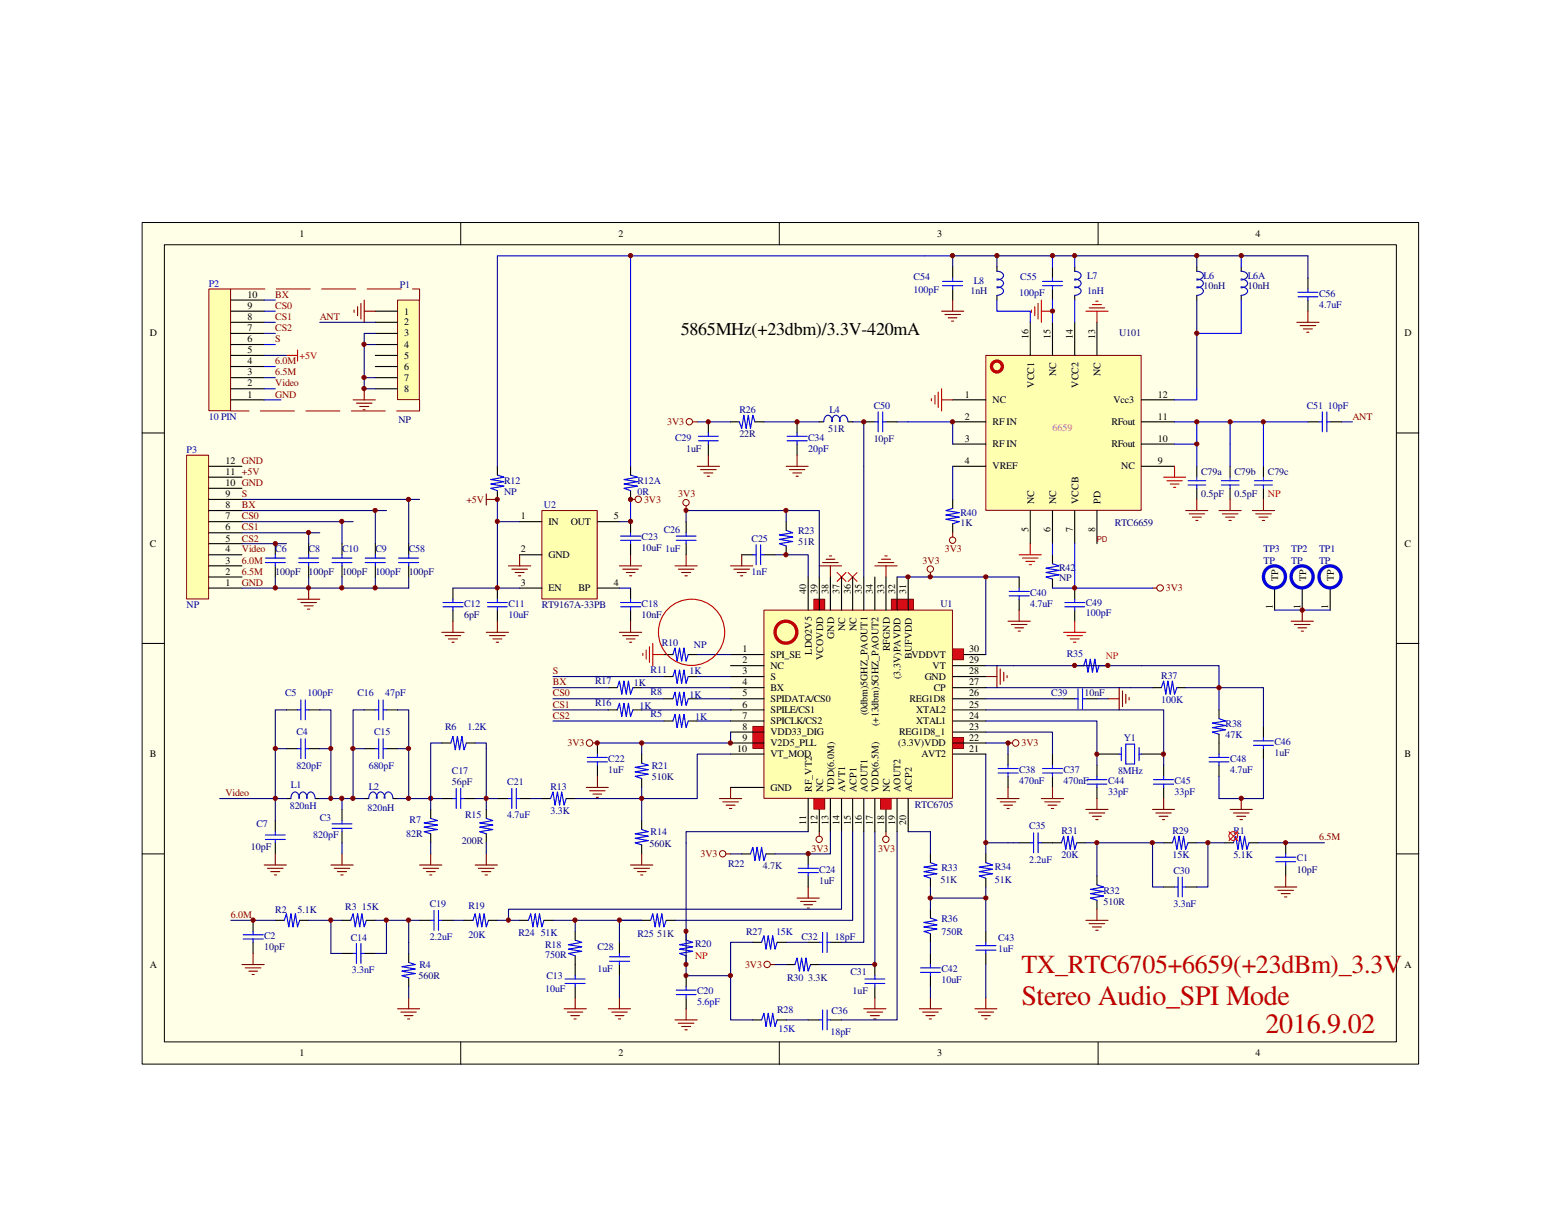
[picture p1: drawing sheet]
<svg xmlns="http://www.w3.org/2000/svg" width="279mm" height="216mm" viewBox="0 0 279 216" stroke-linecap="round" stroke-linejoin="round" font-family="sans-serif">
<defs><g id="words">
<g font-size="5" fill="#bf0000">
<text x="182.8" y="180">Stereo Audio_SPI Mode</text>
<text x="226.5" y="185">2016.9.02</text>
</g>
<text font-size="4.7" fill="#bf0000" x="182.8" y="174.2">TX_RTC6705+6659(+23dBm)_3.3V</text>
<text font-size="3.2" x="121.8" y="59.9">5865MHz(+23dbm)/3.3V-420mA</text>
<g font-size="1.8">
<text x="53.6" y="42.4">1</text>
<text x="110.7" y="42.4">2</text>
<text x="167.7" y="42.4">3</text>
<text x="224.7" y="42.4">4</text>
<text x="44.3" y="53.3">10</text>
<text x="44.3" y="59.3">7</text>
<text x="44.3" y="57.3">8</text>
<text x="44.3" y="55.3">9</text>
<text x="72.3" y="56.3">1</text>
<text x="72.3" y="58.3">2</text>
<text x="26.8" y="60.2">D</text>
<text x="44.3" y="65.2">4</text>
<text x="44.3" y="63.2">5</text>
<text x="44.3" y="61.3">6</text>
<text x="72.3" y="60.2">3</text>
<text x="72.3" y="62.2">4</text>
<text x="72.3" y="64.2">5</text>
<text x="184.1" y="60.7" transform="rotate(-90 184.1 60.7)">16</text>
<text x="188" y="60.7" transform="rotate(-90 188 60.7)">15</text>
<text x="192" y="60.7" transform="rotate(-90 192 60.7)">14</text>
<text x="196" y="60.7" transform="rotate(-90 196 60.7)">13</text>
<text x="251.4" y="60.2">D</text>
<text x="44.3" y="71.2">1</text>
<text x="44.3" y="69.2">2</text>
<text x="44.3" y="67.2">3</text>
<text x="72.3" y="66.2">6</text>
<text x="72.3" y="68.2">7</text>
<text x="72.3" y="70.1">8</text>
<text x="172.7" y="71.2">1</text>
<text x="185.1" y="69.4" transform="rotate(-90 185.1 69.4)">VCC1</text>
<text x="189.1" y="67.4" transform="rotate(-90 189.1 67.4)">NC</text>
<text x="193" y="69.4" transform="rotate(-90 193 69.4)">VCC2</text>
<text x="197" y="67.4" transform="rotate(-90 197 67.4)">NC</text>
<text x="207.3" y="71.2">12</text>
<text x="172.7" y="75.1">2</text>
<text x="177.7" y="72.1">NC</text>
<text x="177.7" y="76.1">RF IN</text>
<text x="198.9" y="76.1">RFout</text>
<text x="199.3" y="72.1">Vcc3</text>
<text x="207.3" y="75.1">11</text>
<text x="40.3" y="83.1">12 GND</text>
<text x="172.7" y="79.1">3</text>
<text x="172.7" y="83.1">4</text>
<text x="177.7" y="80.1">RF IN</text>
<text x="198.9" y="80.1">RFout</text>
<text x="207.3" y="83.1">9</text>
<text x="207.3" y="79.1">10</text>
<text x="40.3" y="89">9</text>
<text x="40.3" y="87">10 GND</text>
<text x="40.3" y="85">11 +5V</text>
<text x="177.7" y="84">VREF</text>
<text x="200.7" y="84">NC</text>
<text x="40.3" y="95">6</text>
<text x="40.3" y="93">7</text>
<text x="40.3" y="91">8</text>
<text x="93.2" y="93">1</text>
<text x="98.2" y="93.9">IN</text>
<text x="102.2" y="93.9">OUT</text>
<text x="109.9" y="93">5</text>
<text x="184.1" y="95.2" transform="rotate(-90 184.1 95.2)">5</text>
<text x="185.1" y="90.2" transform="rotate(-90 185.1 90.2)">NC</text>
<text x="188" y="95.2" transform="rotate(-90 188 95.2)">6</text>
<text x="189.1" y="90.2" transform="rotate(-90 189.1 90.2)">NC</text>
<text x="192" y="95.2" transform="rotate(-90 192 95.2)">7</text>
<text x="193" y="90.2" transform="rotate(-90 193 90.2)">VCCB</text>
<text x="196" y="95.2" transform="rotate(-90 196 95.2)">8</text>
<text x="197" y="90.2" transform="rotate(-90 197 90.2)">PD</text>
<text x="26.8" y="97.9">C</text>
<text x="40.3" y="100.9">3</text>
<text x="40.3" y="98.9">4</text>
<text x="40.3" y="96.9">5</text>
<text x="93.2" y="98.9">2</text>
<text x="98.2" y="99.9">GND</text>
<text x="251.4" y="97.9">C</text>
<text x="40.3" y="104.9">1</text>
<text x="40.3" y="102.9">2</text>
<text x="93.2" y="104.9">3</text>
<text x="98.2" y="105.8">EN</text>
<text x="103.5" y="105.8">BP</text>
<text x="109.9" y="104.9">4</text>
<text x="144.3" y="106.3" transform="rotate(-90 144.3 106.3)">40</text>
<text x="146.3" y="106.3" transform="rotate(-90 146.3 106.3)">39</text>
<text x="148.3" y="106.3" transform="rotate(-90 148.3 106.3)">38</text>
<text x="150.3" y="106.3" transform="rotate(-90 150.3 106.3)">37</text>
<text x="152.3" y="106.3" transform="rotate(-90 152.3 106.3)">36</text>
<text x="154.3" y="106.3" transform="rotate(-90 154.3 106.3)">35</text>
<text x="156.3" y="106.3" transform="rotate(-90 156.3 106.3)">34</text>
<text x="158.2" y="106.3" transform="rotate(-90 158.2 106.3)">33</text>
<text x="160.2" y="106.3" transform="rotate(-90 160.2 106.3)">32</text>
<text x="162.2" y="106.3" transform="rotate(-90 162.2 106.3)">31</text>
<text x="228.8" y="104.1" transform="rotate(-90 228.8 104.1)">TP</text>
<text x="233.8" y="104.1" transform="rotate(-90 233.8 104.1)">TP</text>
<text x="238.7" y="104.1" transform="rotate(-90 238.7 104.1)">TP</text>
<text x="151.3" y="113" transform="rotate(-90 151.3 113)">NC</text>
<text x="153.3" y="113" transform="rotate(-90 153.3 113)">NC</text>
<text x="227.8" y="109.1" transform="rotate(-90 227.8 109.1)">1</text>
<text x="232.7" y="109.1" transform="rotate(-90 232.7 109.1)">1</text>
<text x="237.7" y="109.1" transform="rotate(-90 237.7 109.1)">1</text>
<text x="132.9" y="118.7">2</text>
<text x="132.9" y="116.8">1</text>
<text x="137.9" y="119.7">NC</text>
<text x="137.9" y="117.7">SPI_SE</text>
<text x="145.3" y="117.2" transform="rotate(-90 145.3 117.2)">LDO2V5</text>
<text x="147.3" y="118.2" transform="rotate(-90 147.3 118.2)">VCOVDD</text>
<text x="149.3" y="114.4" transform="rotate(-90 149.3 114.4)">GND</text>
<text x="159.3" y="116.6" transform="rotate(-90 159.3 116.6)">RFGND</text>
<text x="163.2" y="117.7">VDDVT</text>
<text x="163.2" y="118" transform="rotate(-90 163.2 118)">BUFVDD</text>
<text x="166.9" y="119.7">VT</text>
<text x="173.5" y="118.7">29</text>
<text x="173.5" y="116.8">30</text>
<text x="132.9" y="122.7">4</text>
<text x="132.9" y="124.7">5</text>
<text x="132.9" y="120.7">3</text>
<text x="137.9" y="123.7">BX</text>
<text x="137.9" y="125.7">SPIDATA/CS0</text>
<text x="137.9" y="121.7">S</text>
<text x="161.2" y="121.5" transform="rotate(-90 161.2 121.5)">(3.3V)PAVDD</text>
<text x="162.8" y="125.7">REG1D8</text>
<text x="165.5" y="121.7">GND</text>
<text x="167.1" y="123.7">CP</text>
<text x="173.5" y="124.7">26</text>
<text x="173.5" y="122.7">27</text>
<text x="173.5" y="120.7">28</text>
<text x="132.9" y="126.7">6</text>
<text x="132.9" y="128.7">7</text>
<text x="132.9" y="130.6">8</text>
<text x="137.9" y="127.7">SPILE/CS1</text>
<text x="137.9" y="129.6">SPICLK/CS2</text>
<text x="137.9" y="131.6">VDD33_DIG</text>
<text x="155.3" y="128.1" transform="rotate(-90 155.3 128.1)">(0dbm)5GHZ_PAOUT1</text>
<text x="157.3" y="130" transform="rotate(-90 157.3 130)">(+13dbm)5GHZ_PAOUT2</text>
<text x="161" y="131.6">REG1D8_1</text>
<text x="164" y="129.6">XTAL1</text>
<text x="164" y="127.7">XTAL2</text>
<text x="173.5" y="130.6">23</text>
<text x="173.5" y="128.7">24</text>
<text x="173.5" y="126.7">25</text>
<text x="26.8" y="135.6">B</text>
<text x="132" y="134.6">10</text>
<text x="132.9" y="132.6">9</text>
<text x="137.9" y="135.6">VT_MOD</text>
<text x="137.9" y="133.6">V2D5_PLL</text>
<text x="160.8" y="133.6">(3.3V)VDD</text>
<text x="164.9" y="135.6">AVT2</text>
<text x="173.5" y="134.6">21</text>
<text x="173.5" y="132.6">22</text>
<text x="251.4" y="135.6">B</text>
<text x="137.9" y="141.5">GND</text>
<text x="145.3" y="141.8" transform="rotate(-90 145.3 141.8)">RF_VT2</text>
<text x="147.3" y="141.8" transform="rotate(-90 147.3 141.8)">NC</text>
<text x="149.3" y="141.8" transform="rotate(-90 149.3 141.8)">VDD(6.0M)</text>
<text x="151.3" y="141.8" transform="rotate(-90 151.3 141.8)">AVT1</text>
<text x="153.3" y="141.8" transform="rotate(-90 153.3 141.8)">ACP1</text>
<text x="155.3" y="141.8" transform="rotate(-90 155.3 141.8)">AOUT1</text>
<text x="157.3" y="141.8" transform="rotate(-90 157.3 141.8)">VDD(6.5M)</text>
<text x="159.3" y="141.8" transform="rotate(-90 159.3 141.8)">NC</text>
<text x="161.2" y="141.8" transform="rotate(-90 161.2 141.8)">AOUT2</text>
<text x="163.2" y="141.8" transform="rotate(-90 163.2 141.8)">ACP2</text>
<text x="144.3" y="147.7" transform="rotate(-90 144.3 147.7)">11</text>
<text x="146.3" y="147.7" transform="rotate(-90 146.3 147.7)">12</text>
<text x="148.3" y="147.7" transform="rotate(-90 148.3 147.7)">13</text>
<text x="150.3" y="147.7" transform="rotate(-90 150.3 147.7)">14</text>
<text x="152.3" y="147.7" transform="rotate(-90 152.3 147.7)">15</text>
<text x="154.3" y="147.7" transform="rotate(-90 154.3 147.7)">16</text>
<text x="156.3" y="147.7" transform="rotate(-90 156.3 147.7)">17</text>
<text x="158.2" y="147.7" transform="rotate(-90 158.2 147.7)">18</text>
<text x="160.2" y="147.7" transform="rotate(-90 160.2 147.7)">19</text>
<text x="162.2" y="147.7" transform="rotate(-90 162.2 147.7)">20</text>
<text x="26.8" y="173.3">A</text>
<text x="251.4" y="173.3">A</text>
<text x="53.6" y="189.1">1</text>
<text x="110.7" y="189.1">2</text>
<text x="167.7" y="189.1">3</text>
<text x="224.7" y="189.1">4</text>
</g>
<g font-size="1.8" fill="#0000bf">
<text x="37.4" y="51.4">P2</text>
<text x="138.9" y="167.3">15K</text>
<text x="124.8" y="180">5.6pF</text>
<text x="139.3" y="184.7">15K</text>
</g>
<g font-size="1.8" fill="#800000">
<text x="49.3" y="53.3">BX</text>
<text x="49.3" y="55.3">CS0</text>
<text x="49.3" y="57.3">CS1</text>
<text x="49.3" y="59.3">CS2</text>
<text x="57.2" y="57.3">ANT</text>
<text x="49.3" y="65.2">6.0M</text>
<text x="49.3" y="61.3">S</text>
<text x="49.3" y="69.2">Video</text>
<text x="49.3" y="67.2">6.5M</text>
<text x="49.3" y="71.2">GND</text>
<text x="119.4" y="76.1">3V3</text>
<text x="242.1" y="75.1">ANT</text>
<text x="43.3" y="89">S</text>
<text x="121.4" y="89">3V3</text>
<text x="43.3" y="93">CS0</text>
<text x="43.3" y="95">CS1</text>
<text x="43.3" y="91">BX</text>
<text x="83.5" y="90">+5V</text>
<text x="115.3" y="90">3V3</text>
<text x="43.3" y="98.9">Video</text>
<text x="43.3" y="100.9">6.0M</text>
<text x="43.3" y="96.9">CS2</text>
<text x="165.1" y="100.9">3V3</text>
<text x="169.1" y="98.9">3V3</text>
<text x="43.3" y="102.9">6.5M</text>
<text x="43.3" y="104.9">GND</text>
<text x="208.7" y="105.8">3V3</text>
<text x="99" y="124.7">CS0</text>
<text x="99" y="122.7">BX</text>
<text x="99" y="120.7">S</text>
<text x="99" y="126.7">CS1</text>
<text x="99" y="128.7">CS2</text>
<text x="101.6" y="133.6">3V3</text>
<text x="182.8" y="133.6">3V3</text>
<text x="40.3" y="142.5">Video</text>
<text x="125.4" y="153.4">3V3</text>
<text x="145.2" y="152.4">3V3</text>
<text x="157.2" y="152.4">3V3</text>
<text x="236.1" y="150.5">6.5M</text>
<text x="41.3" y="164.3">6.0M</text>
<text x="133.3" y="173.3">3V3</text>
</g>
<g font-size="1.8" fill="#009">
<text x="71.5" y="51.5">P1</text>
<text x="163.5" y="50.1">C54</text>
<text x="163.5" y="52.5">100pF</text>
<text x="174.3" y="50.9">L8</text>
<text x="182.4" y="52.9">100pF</text>
<text x="182.6" y="50.1">C55</text>
<text x="194.6" y="50">L7</text>
<text x="194.6" y="52.7">1nH</text>
<text x="215.4" y="50">L6</text>
<text x="223.4" y="50">L6A</text>
<text x="236.1" y="53.1">C56</text>
<text x="236.1" y="55.1">4.7uF</text>
<text x="37.4" y="75.1">10 PIN</text>
<text x="132.3" y="73.9">R26</text>
<text x="148.5" y="73.9">L4</text>
<text x="156.4" y="73.2">C50</text>
<text x="233.9" y="73.2">C51 10pF</text>
<text x="33.4" y="81.1">P3</text>
<text x="120.8" y="78.9">C29</text>
<text x="144.7" y="78.9">C34</text>
<text x="144.7" y="80.9">20pF</text>
<text x="90.2" y="86.6">R12</text>
<text x="90.2" y="88.6">NP</text>
<text x="114.1" y="86.6">R12A</text>
<text x="114.1" y="88.6">0R</text>
<text x="97.4" y="91">U2</text>
<text x="118.8" y="95.3">C26</text>
<text x="142.9" y="95.5">R23</text>
<text x="171.9" y="92.4">R40</text>
<text x="49.3" y="98.9">C6</text>
<text x="55.2" y="98.9">C8</text>
<text x="61.2" y="98.9">C10</text>
<text x="67.2" y="98.9">C9</text>
<text x="73.2" y="98.9">C58</text>
<text x="114.9" y="96.7">C23</text>
<text x="134.5" y="96.9">C25</text>
<text x="226.1" y="98.9">TP3</text>
<text x="226.1" y="100.9">TP</text>
<text x="231.1" y="98.9">TP2</text>
<text x="231.1" y="100.9">TP</text>
<text x="236.1" y="98.9">TP1</text>
<text x="236.1" y="100.9">TP</text>
<text x="67.2" y="102.9">100pF</text>
<text x="134.5" y="102.9">1nF</text>
<text x="184.4" y="106.6">C40</text>
<text x="189.6" y="102.3">R42</text>
<text x="33.4" y="108.8">NP</text>
<text x="83.1" y="108.6">C12</text>
<text x="91" y="108.6">C11</text>
<text x="91" y="110.6">10uF</text>
<text x="114.9" y="108.6">C18</text>
<text x="184.4" y="108.6">4.7uF</text>
<text x="194.4" y="108.4">C49</text>
<text x="194.4" y="110.2">100pF</text>
<text x="118.4" y="115.6">R10</text>
<text x="124.2" y="116">NP</text>
<text x="191" y="117.6">R35</text>
<text x="51.1" y="124.7">C5</text>
<text x="55" y="124.7">100pF</text>
<text x="64" y="124.7">C16</text>
<text x="69" y="124.7">47pF</text>
<text x="106.5" y="122.5">R17</text>
<text x="113.5" y="122.9">1K</text>
<text x="116.5" y="124.5">R8</text>
<text x="116.5" y="120.5">R11</text>
<text x="123.4" y="124.9">1K</text>
<text x="123.4" y="120.7">1K</text>
<text x="188.2" y="124.7">C39</text>
<text x="207.9" y="121.5">R37</text>
<text x="207.9" y="125.9">100K</text>
<text x="53" y="131.6">C4</text>
<text x="67" y="131.6">C15</text>
<text x="79.7" y="130.6">R6</text>
<text x="83.7" y="130.6">1.2K</text>
<text x="106.5" y="126.4">R16</text>
<text x="114.5" y="126.9">1K</text>
<text x="116.5" y="128.4">R5</text>
<text x="124.4" y="128.9">1K</text>
<text x="219.4" y="130.2">R38</text>
<text x="53" y="137.6">820pF</text>
<text x="66" y="137.6">680pF</text>
<text x="108.9" y="136.4">C22</text>
<text x="116.7" y="137.6">R21</text>
<text x="201.1" y="132.6">Y1</text>
<text x="219.4" y="132.2">47K</text>
<text x="220.2" y="136.4">C48</text>
<text x="228.1" y="133.4">C46</text>
<text x="52.1" y="141.1">L1</text>
<text x="66" y="141.4">L2</text>
<text x="80.9" y="138.6">C17</text>
<text x="90.8" y="140.5">C21</text>
<text x="98.6" y="141.4">R13</text>
<text x="182.4" y="138.3">C38</text>
<text x="182.4" y="140.3">470nF</text>
<text x="190.4" y="138.3">C37</text>
<text x="190.4" y="140.3">470nF</text>
<text x="198.3" y="140.3">C44</text>
<text x="198.3" y="142.3">33pF</text>
<text x="200.1" y="138.6">8MHz</text>
<text x="210.2" y="140.3">C45</text>
<text x="210.2" y="142.3">33pF</text>
<text x="220.2" y="138.3">4.7uF</text>
<text x="45.9" y="148.1">C7</text>
<text x="51.9" y="144.9">820nH</text>
<text x="57.2" y="146.9">C3</text>
<text x="65.8" y="145.1">820nH</text>
<text x="72.7" y="149.9">82R</text>
<text x="73.3" y="147.3">R7</text>
<text x="83.3" y="146.5">R15</text>
<text x="90.8" y="146.5">4.7uF</text>
<text x="98.6" y="145.7">3.3K</text>
<text x="116.5" y="149.5">R14</text>
<text x="184.2" y="148.5">C35</text>
<text x="190" y="149.3">R31</text>
<text x="209.8" y="149.3">R29</text>
<text x="220.8" y="149.3">R1</text>
<text x="56" y="150.1">820pF</text>
<text x="130.3" y="155.2">R22</text>
<text x="168.5" y="156">R33</text>
<text x="178.1" y="155.8">R34</text>
<text x="184.2" y="154.4">2.2uF</text>
<text x="190" y="153.6">20K</text>
<text x="209.8" y="153.6">15K</text>
<text x="220.8" y="153.6">5.1K</text>
<text x="232.1" y="154.2">C1</text>
<text x="146.6" y="156.2">C24</text>
<text x="178.1" y="158">51K</text>
<text x="197.5" y="160">R32</text>
<text x="210.1" y="156.4">C30</text>
<text x="49.3" y="163.4">R2</text>
<text x="53.3" y="163.4">5.1K</text>
<text x="61.8" y="162.9">R3 15K</text>
<text x="76.9" y="162.3">C19</text>
<text x="83.9" y="162.7">R19</text>
<text x="83.9" y="167.9">20K</text>
<text x="92.8" y="167.5">R24 51K</text>
<text x="114.1" y="167.7">R25</text>
<text x="133.6" y="167.3">R27</text>
<text x="168.5" y="165.1">R36</text>
<text x="168.5" y="167.3">750R</text>
<text x="210.1" y="162.3">3.3nF</text>
<text x="47.3" y="168.1">C2</text>
<text x="62.8" y="168.5">C14</text>
<text x="75.1" y="173.3">R4</text>
<text x="76.9" y="168.3">2.2uF</text>
<text x="97.6" y="169.7">R18</text>
<text x="97.6" y="171.5">750R</text>
<text x="106.9" y="170.1">C28</text>
<text x="124.4" y="169.5">R20</text>
<text x="143.5" y="168.3">C32</text>
<text x="149.4" y="168.3">18pF</text>
<text x="178.6" y="168.5">C43</text>
<text x="178.6" y="170.5">1uF</text>
<text x="63" y="174.2">3.3nF</text>
<text x="97.6" y="177.6">10uF</text>
<text x="97.8" y="175.3">C13</text>
<text x="106.9" y="174">1uF</text>
<text x="124.8" y="178">C20</text>
<text x="140.9" y="175.6">R30</text>
<text x="152.2" y="174.6">C31</text>
<text x="168.5" y="174">C42</text>
<text x="168.5" y="176">10uF</text>
<text x="139.1" y="181.4">R28</text>
<text x="148.6" y="185.3">18pF</text>
<text x="148.8" y="181.6">C36</text>
</g>
<g font-size="1.8" fill="#11037f">
<text x="173.7" y="52.7">1nH</text>
<text x="215.4" y="51.7">10nH</text>
<text x="223.4" y="51.7">10nH</text>
<text x="148.3" y="77.3">51R</text>
<text x="132.3" y="78.3">22R</text>
<text x="156.4" y="79.1">10pF</text>
<text x="171.9" y="94.1">1K</text>
<text x="142.9" y="97.5">51R</text>
<text x="189.6" y="104.1">NP</text>
<text x="194.1" y="124.7">10nF</text>
<text x="228.1" y="135.4">1uF</text>
<text x="80.9" y="140.5">56pF</text>
<text x="116.7" y="139.6">510K</text>
<text x="82.7" y="151">200R</text>
<text x="116.2" y="151.6">560K</text>
<text x="136.5" y="155.6">4.7K</text>
<text x="168.3" y="158">51K</text>
<text x="197.5" y="162">510R</text>
<text x="117.6" y="167.7">51K</text>
<text x="74.9" y="175.3">560R</text>
<text x="144.7" y="175.6">3.3K</text>
</g>
<text font-size="1.8" fill="#bf0000" x="53.6" y="64.2">+5V</text>
<g font-size="1.8" fill="#000080">
<text x="200.3" y="60.2">U101</text>
<text x="71.3" y="75.7">NP</text>
<text x="122.8" y="80.9">1uF</text>
<text x="215" y="85">C79a</text>
<text x="215" y="89">0.5pF</text>
<text x="221" y="85">C79b</text>
<text x="221" y="89">0.5pF</text>
<text x="226.9" y="85">C79c</text>
<text x="199.5" y="94.1">RTC6659</text>
<text x="114.9" y="98.7">10uF 1uF</text>
<text x="49.3" y="102.9">100pF</text>
<text x="55.2" y="102.9">100pF</text>
<text x="61.2" y="102.9">100pF</text>
<text x="73.2" y="102.9">100pF</text>
<text x="83.1" y="110.6">6pF</text>
<text x="97" y="108.8">RT9167A-33PB</text>
<text x="114.9" y="110.6">10nF</text>
<text x="168.3" y="108.6">U1</text>
<text x="108.9" y="138.3">1uF</text>
<text x="163.7" y="144.7">RTC6705</text>
<text x="44.9" y="152.2">10pF</text>
<text x="146.6" y="158.2">1uF</text>
<text x="232.1" y="156.2">10pF</text>
<text x="47.3" y="170.1">10pF</text>
<text x="152.6" y="178">1uF</text>
</g>
<text font-size="1.8" fill="#f0f" x="188.4" y="77.1">6659</text>
<g font-size="1.8" fill="#f00">
<text x="226.9" y="89">NP</text>
<text x="124.4" y="171.7">NP</text>
</g>
<text font-size="1.8" fill="#ee0e22" x="197.9" y="117.9">NP</text>
<text font-size="1.4" fill="#800000" x="196.3" y="97">PD</text>
</g></defs>
<path d="M25.4 39.8h228.5v150.7h-228.5z" fill="#ffffe8"/>
<g fill="none" stroke="#000" stroke-width=".18">
<path d="M25.4 39.8h228.5v150.7h-228.5zM82.5 39.8v4M139.5 39.8v4M196.6 39.8v4M29.4 43.8h220.5v142.7h-220.5zM25.4 77.5h4M250 77.5h4M25.4 115.2h4M250 115.2h4M25.4 152.9h4M250 152.9h4M82.5 186.6v3.9"/>
<path d="M139.5 186.6v3.9M196.6 186.6v3.9"/>
</g>
<g fill="none" stroke="#000" stroke-width=".2">
<path d="M192.4 119.2h1.6M196.7 119.2h1.6M51.3 127.1h2M51.3 134h2M55.2 127.1h2M55.2 134h2M65.2 127.1h2M65.2 134h2M69.2 127.1h2M69.2 134h2M79.1 133h1.6M83.5 133h1.5"/>
<path d="M108.9 127.1h1.6M108.9 123.1h1.6M113.3 127.1h1.5M113.3 123.1h1.5M118.8 125.1h1.6M123.2 125.1h1.6M180.4 135v2M180.4 139v2M196.3 135h4M196.3 137v2M204.3 135h4M208.3 137v2"/>
<path d="M218.2 127.1v1.6M218.2 131.4v3.6M218.2 137v2M51.3 143h.8M56.4 143h.8M61.2 144.9v2M61.2 148.9v2M65.2 143h.8M70.4 143h.8M77.1 144.9v1.6M77.1 149.3v1.6M79.1 143h2"/>
<path d="M83.1 143h1.9M87 144.9v1.6M87 149.3v1.6M89 143h2M93 143h2M97 143h1.6M101.3 143h1.7M166.5 152.9v1.5M166.5 157.2v1.6M176.4 152.9v1.5M176.4 157.2v1.6M182.4 150.9h2"/>
<path d="M186.4 150.9h3.6M192.7 150.9h1.7M196.3 141v2M196.3 156.8v1.6M208.3 141v2M208.3 158.8h1.9M208.3 150.9h1.5M212.2 158.8h2M212.6 150.9h1.6M61.2 164.8h1.6M61.2 170.7h2M65.2 170.7h2"/>
<path d="M65.6 164.8h1.6M73.2 170.7v1.6M73.2 175v1.7M75.1 164.8h2M79.1 164.8h2M83.1 164.8h1.6M87.4 164.8h1.6M93 164.8h1.6M97.4 164.8h1.6M103 166.8v1.5M103 171.1v3.6M103 176.7v1.9"/>
<path d="M110.9 168.7v2M110.9 172.7v2M114.8 164.8h1.7M119.3 164.8h1.5M122.8 174.7v2M122.8 178.6v2M134.7 168.7h1.6M139.1 168.7h1.6M166.5 162.8v1.5M166.5 167.1v1.6M166.5 170.7v2M166.5 174.7v2"/>
<path d="M176.4 166.8v1.9M176.4 170.7v2M196.3 161.2v1.6M134.7 182.6h1.6M139.1 182.6h1.6"/>
</g>
<g fill="none" stroke="#00f" stroke-width=".2">
<path d="M194 119.2l.4-1.2 .3 2.4 .5-2.4 .3 2.4 .5-2.4 .3 2.4 .4-1.2M53.3 127.1h.5M53.3 134h.5M53.8 125.3v3.6M53.8 132.2v3.6M54.7 127.1h.5M54.7 125.3v3.6M54.7 132.2v3.6M54.7 134h.5M67.2 127.1h.6M67.2 134h.6M67.8 125.3v3.6"/>
<path d="M67.8 132.2v3.6M68.6 127.1h.6M68.6 125.3v3.6M68.6 132.2v3.6M68.6 134h.6M80.7 133l.4-1.2 .4 2.4 .4-2.4 .4 2.4 .4-2.4 .4 2.4 .4-1.2M110.5 127.1l.4-1.2 .4 2.4 .4-2.4 .4 2.4 .4-2.4 .4 2.4 .4-1.2M110.5 123.1l.4-1.2 .4 2.4 .4-2.4 .4 2.4 .4-2.4 .4 2.4 .4-1.2M120.4 125.1l.4-1.2 .4 2.4 .4-2.4 .4 2.4 .4-2.4 .4 2.4 .4-1.2M178.6 138.4h3.6M178.6 137.6h3.6M180.4 137v.6"/>
<path d="M180.4 138.4v.6M194.6 139.6h3.5M196.3 139v.6M200.3 135h.4M200.7 133.8v2.4M201.5 133.2h1.6v3.6h-1.6zM203.9 133.8v2.4M203.9 135h.4M206.5 139.6h3.6M208.3 139v.6M216.4 136.4h3.6M216.4 135.6h3.6"/>
<path d="M218.2 128.7l1.2 .4-2.4 .4 2.4 .4-2.4 .4 2.4 .3-2.4 .5 1.2 .3M218.2 135v.6M218.2 136.4v.6M59.4 148.3h3.6M59.4 147.5h3.6M61.2 146.9v.6M61.2 148.3v.6M77.1 146.5l1.2 .4-2.4 .4 2.4 .4-2.4 .4 2.4 .4-2.4 .4 1.2 .4M81.1 143h.6M81.7 141.1v3.6M82.5 143h.6M82.5 141.1v3.6"/>
<path d="M87 146.5l1.2 .4-2.3 .4 2.3 .4-2.3 .4 2.3 .4-2.3 .4 1.1 .4M91 143h.6M91.6 141.1v3.6M92.4 143h.6M92.4 141.1v3.6M98.6 143l.4-1.2 .4 2.3 .4-2.3 .4 2.3 .3-2.3 .5 2.3 .3-1.1M166.5 154.4l1.2 .5-2.3 .3 2.3 .4-2.3 .4 2.3 .4-2.3 .4 1.1 .4M176.4 154.4l1.3 .5-2.4 .3 2.4 .4-2.4 .4 2.4 .4-2.4 .4 1.1 .4M184.4 150.9h.6M185 149.1v3.6M185.8 150.9h.6M185.8 149.1v3.6"/>
<path d="M190 150.9l.4-1.2 .4 2.4 .4-2.4 .4 2.4 .4-2.4 .4 2.4 .3-1.2M194.6 140.4h3.5M196.3 158.4l1.2 .4-2.3 .4 2.3 .4-2.3 .4 2.3 .4-2.3 .4 1.1 .4M196.3 140.4v.6M206.5 140.4h3.6M208.3 140.4v.6M209.8 150.9l.4-1.2 .5 2.4 .3-2.4 .5 2.4 .3-2.4 .4 2.4 .4-1.2M210.2 158.8h.7M210.9 157v3.6M211.6 158.8h.6M211.6 157v3.6M62.8 164.8l.4-1.2 .4 2.3 .4-2.3 .4 2.3 .4-2.3 .4 2.3 .4-1.1"/>
<path d="M63.2 170.7h.6M63.8 168.9v3.6M64.6 170.7h.6M64.6 168.9v3.6M73.2 172.3l1.1 .4-2.4 .4 2.4 .4-2.4 .4 2.4 .4-2.4 .4 1.3 .3M77.1 164.8h.6M77.7 163v3.5M78.5 164.8h.6M78.5 163v3.5M84.7 164.8l.3-1.2 .5 2.3 .4-2.3 .3 2.3 .5-2.3 .3 2.3 .4-1.1M94.6 164.8l.4-1.2 .4 2.3 .4-2.3 .4 2.3 .4-2.3 .4 2.3 .4-1.1M101.1 176.1h3.6"/>
<path d="M101.1 175.3h3.6M103 168.3l1.1 .4-2.4 .4 2.4 .4-2.4 .4 2.4 .4-2.4 .4 1.3 .4M103 174.7v.6M103 176.1v.6M109.1 172.1h3.6M109.1 171.3h3.6M110.9 170.7v.6M110.9 172.1v.6M116.5 164.8l.3-1.2 .5 2.3 .3-2.3 .4 2.3 .4-2.3 .4 2.3 .5-1.1M121 177.2h3.6M121 178.1h3.6M122.8 176.7v.5"/>
<path d="M122.8 178.1v.5M136.3 168.7l.4-1.2 .4 2.4 .4-2.4 .4 2.4 .4-2.4 .4 2.4 .4-1.2M164.8 174.1h3.5M164.8 173.3h3.5M166.5 164.3l1.2 .5-2.3 .3 2.3 .5-2.3 .3 2.3 .4-2.3 .5 1.1 .3M166.5 172.7v.6M166.5 174.1v.6M174.7 170.1h3.6M174.7 169.3h3.6M176.4 168.7v.6M176.4 170.1v.6M136.3 182.6l.4-1.2 .4 2.4 .4-2.4 .4 2.4 .4-2.4 .4 2.4 .4-1.2"/>
</g>
<g fill="none" stroke="#800000" stroke-width=".2">
<path d="M198.3 125.1h2M200.3 123.1v4M200.9 123.7v2.8M201.5 124.3v1.6M202.1 124.9v.4M59.2 154.9h4M59.8 155.4h2.8M60.4 156h1.6M61 156.6h.4M61.2 152.9v2M75.1 154.9h4M75.7 155.4h2.8"/>
<path d="M76.3 156h1.6M76.9 156.6h.4M77.1 152.9v2M85 154.9h4M85.6 155.4h2.8M86.2 156h1.6M86.8 156.6h.4M87 152.9v2M128.8 143h4M129.4 143.6h2.8M130 144.1h1.6M130.6 144.7h.4"/>
<path d="M130.8 141v2M178.4 143h4M179 143.6h2.8M179.7 144.1h1.5M180.3 144.7h.3M180.4 141v2M194.4 144.9h3.9M194.9 145.5h2.8M195.5 146.1h1.6M196.1 146.7h.5M196.3 143v1.9M206.3 144.9h3.9"/>
<path d="M206.9 145.5h2.7M207.5 146.1h1.5M208.1 146.7h.3M208.3 143v1.9M73.2 178.6v2M103 178.6v2M110.9 178.6v2M166.5 178.6v2M176.4 178.6v2M194.4 164.8h3.9M194.9 165.4h2.8M195.5 165.9h1.6"/>
<path d="M196.1 166.5h.5M196.3 162.8v2M71.2 180.6h3.9M71.8 181.2h2.7M72.3 181.8h1.6M72.9 182.4h.4M101 180.6h3.9M101.6 181.2h2.7M102.1 181.8h1.6M102.7 182.4h.4M108.9 180.6h4M109.5 181.2h2.8"/>
<path d="M110.1 181.8h1.6M110.7 182.4h.4M164.5 180.6h4M165.1 181.2h2.8M165.7 181.8h1.6M166.3 182.4h.4M174.5 180.6h3.9M175.1 181.2h2.7M175.7 181.8h1.5M176.3 182.4h.4"/>
</g>
<path d="M61.2 143v1.9M61.2 150.9v2M71.2 143h7.9M73.2 164.8v3.9M73.2 176.7v1.9M75.1 164.8h-5.9v5.9h-2M110.9 174.7v3.9M114.8 164.8h-3.9v3.9" fill="none" stroke="#000080" stroke-width=".2"/>
<path d="M52.1 142.9a.87 .87 0 0 1 1-1l.4 .6 .1 .4M53.5 142.9a.87 .87 0 0 1 1-1l.4 .6 .1 .4M54.9 142.9a.87 .87 0 0 1 1-1l.4 .6 .1 .4M66 142.9a.87 .87 0 0 1 1-1l.5 .6v.4M67.4 142.9a.88 .88 0 0 1 1-1l.5 .6v.4M68.7 142.9a.88 .88 0 0 1 1.1-1l.4 .6 .1 .4" fill="none" stroke="#0000bf" stroke-width=".2"/>
<circle cx="77.1" cy="142.9" r=".38" fill="#800000"/>
<circle cx="77.1" cy="142.9" r=".38" fill="none" stroke="#800000" stroke-width=".18"/>
<path d="M87 134v10.9M85 143h4" fill="none" stroke="#000080" stroke-width=".2"/>
<circle cx="87" cy="142.9" r=".38" fill="#800000"/>
<g fill="none" stroke="#800000" stroke-width=".18">
<circle cx="114.2" cy="89.4" r=".57"/>
<circle cx="122.8" cy="90" r=".57"/>
<circle cx="87" cy="142.9" r=".38"/>
</g>
<g fill="none" stroke="#000" stroke-width=".2">
<path d="M112.9 93.4v2M112.9 97.3v2M122.8 93.4v2M122.8 97.3v2M140.7 93.4v1.6M140.7 97.7v1.6M81.1 105.3v2M81.1 109.2v2M112.9 105.3v2M112.9 109.2v2M182.4 103.3v2M182.4 107.3v1.9"/>
<path d="M206.3 123.1h1.6M210.7 123.1h1.5M226.1 130v2M226.1 134v2"/>
</g>
<g fill="none" stroke="#00f" stroke-width=".2">
<path d="M111.1 96.7h3.6M111.1 96h3.6M112.9 95.4v.6M112.9 96.7v.6M121 96.7h3.6M121 96h3.6M122.8 95.4v.6M122.8 96.7v.6M140.7 95l1.2 .4-2.4 .4 2.4 .3-2.4 .5 2.4 .3-2.4 .4 1.2 .4M79.3 107.9h3.6M79.3 108.6h3.6M81.1 107.3v.6"/>
<path d="M81.1 108.6v.6M111.1 107.9h3.6M111.1 108.6h3.6M112.9 107.3v.6M112.9 108.6v.6M180.6 106.7h3.6M180.6 105.9h3.6M182.4 105.3v.6M182.4 106.7v.6M207.9 123.1l.4-1.2 .4 2.4 .3-2.4 .5 2.4 .3-2.4 .4 2.4 .5-1.2M224.4 133.4h3.5M224.4 132.6h3.5"/>
<path d="M226.1 132v.6M226.1 133.4v.6"/>
</g>
<g fill="none" stroke="#800000" stroke-width=".2">
<path d="M87 88.4v2M87 89.4h2M93 99.3v2M112.9 89.4h.8M112.9 99.3v2M122.8 90.6v.8M132.8 99.3v2M79.1 113.2h4M79.7 113.8h2.8M80.3 114.4h1.6M80.9 115h.4M81.1 111.2v2"/>
<path d="M91 101.3h4M91.6 101.9h2.8M92.2 102.5h1.6M92.8 103.1h.4M110.9 101.3h3.9M110.9 113.2h3.9M111.5 101.9h2.8M111.5 113.8h2.8M112.1 102.5h1.6M112.1 114.4h1.6M112.7 103.1h.4M112.7 115h.4"/>
<path d="M112.9 111.2v2M130.8 101.3h3.9M131.4 101.9h2.8M132 102.5h1.6M132.5 103.1h.4M220.2 144.9h4M220.8 145.5h2.8M221.4 146.1h1.6M222 146.7h.4M222.2 143v1.9"/>
</g>
<path d="M110.9 105.3h2" fill="none" stroke="#0000bf" stroke-width=".2"/>
<path d="M97 91.4h9.9v15.8h-9.9z" fill="#ffffb0"/>
<g fill="none" stroke="#800000" stroke-width=".18">
<path d="M97 91.4h9.9v15.8h-9.9z"/>
<circle cx="105.5" cy="133" r=".59"/>
<circle cx="181.8" cy="133" r=".59"/>
<circle cx="129.3" cy="152.8" r=".57"/>
<circle cx="137.3" cy="172.7" r=".57"/>
</g>
<g fill="none" stroke="#000" stroke-width=".2">
<path d="M49.3 97.3v2M55.2 97.3v2M61.2 97.3v2M67.2 97.3v2M93 93.4h4M93 99.3h4M106.9 93.4h4M49.3 101.3v2M55.2 101.3v2M61.2 101.3v2M67.2 101.3v2M89 105.3v2"/>
<path d="M89 109.2v2M93 105.3h4M106.9 105.3h4M106.9 133v2M106.9 137v2M118.8 129.1h1.6M123.2 129.1h1.6M49.3 146.9v2M49.3 150.9v2M144.7 152.9v2M144.7 156.8v2M219.2 150.9h1.6"/>
<path d="M223.6 150.9h1.6M230.1 150.9v2M230.1 154.9v1.9M45.3 164.8v2M45.3 168.7v2M49.3 164.8h1.6M53.6 164.8h1.6M122.8 166.8v1.5M122.8 171.1v1.6M144.7 168.7h1.9M148.6 168.7h2M156.6 172.7v2"/>
<path d="M156.6 176.7v1.9M144.7 182.6h1.9M148.6 182.6h2"/>
</g>
<g fill="none" stroke="#00f" stroke-width=".2">
<path d="M47.5 99.9h3.6M49.3 99.3v.6M53.5 99.9h3.5M55.2 99.3v.6M59.4 99.9h3.6M61.2 99.3v.6M65.4 99.9h3.6M67.2 99.3v.6M47.5 100.7h3.6M49.3 100.7v.6M53.5 100.7h3.5M55.2 100.7v.6"/>
<path d="M59.4 100.7h3.6M61.2 100.7v.6M65.4 100.7h3.6M67.2 100.7v.6M87.2 107.9h3.6M87.2 108.6h3.6M89 107.3v.6M89 108.6v.6M105.1 136.4h3.6M105.1 135.6h3.6M106.9 135v.6M106.9 136.4v.6"/>
<path d="M120.4 129.1l.4-1.2 .4 2.4 .4-2.4 .4 2.4 .4-2.4 .4 2.4 .4-1.2M47.5 150.3h3.6M47.5 149.5h3.6M49.3 148.9v.6M49.3 150.3v.6M142.9 156.2h3.6M142.9 155.4h3.6M144.7 154.9v.5M144.7 156.2v.6M220.8 150.9l.4-1.2 .4 2.4 .4-2.4 .4 2.4 .4-2.4 .4 2.4 .4-1.2M228.3 154.3h3.6M228.3 153.5h3.6"/>
<path d="M230.1 152.9v.6M230.1 154.3v.6M43.5 168.1h3.6M43.5 167.3h3.6M45.3 166.8v.5M45.3 168.1v.6M50.9 164.8l.4-1.2 .4 2.3 .4-2.3 .4 2.3 .4-2.3 .4 2.3 .3-1.1M122.8 168.3l1.2 .4-2.4 .4 2.4 .4-2.4 .4 2.4 .4-2.4 .4 1.2 .4M146.6 168.7h.6M147.2 166.9v3.6M148 168.7h.6M148 166.9v3.6"/>
<path d="M154.8 176.1h3.6M154.8 175.3h3.6M156.6 174.7v.6M156.6 176.1v.6M146.6 182.6h.6M147.2 180.8v3.6M148 180.8v3.6M148 182.6h.6"/>
</g>
<g fill="none" stroke="#800000" stroke-width=".2">
<path d="M148.5 99.5h.3M87 113.2h4M87.6 113.8h2.8M88.2 114.4h1.6M88.8 115h.4M89 111.2v2M146.6 101.3h4M147.2 100.7h2.8M147.9 100.1h1.5M148.6 101.3v2M106.1 133h.8M180.4 133h.8"/>
<path d="M47.3 154.9h4M47.9 155.4h2.8M48.5 156h1.6M49.1 156.6h.4M49.3 152.9v2M130 152.9h.8M228.1 158.8h4M228.7 159.4h2.8M229.3 160h1.6M230.1 156.8v2M43.3 172.7h4M43.9 173.3h2.8"/>
<path d="M44.5 173.9h1.6M45.1 174.5h.4M45.3 170.7v2M137.9 172.7h.8M229.9 160.6h.4M120.8 182.6h4M121.4 183.2h2.8M122 183.8h1.6M122.6 184.4h.4M122.8 180.6v2"/>
</g>
<g fill="none" stroke="#000080" stroke-width=".2">
<path d="M93 93.4h-4v11.9h4M110.9 93.4h2M81.1 105.3h7.9M49.3 134v12.9M57.2 127.1h2v15.9h-2M57.2 134h2M63.2 134h2M65.2 127.1h-2v15.9M71.2 127.1h2v15.9M71.2 134h2M79.1 133h-2v11.9M85 133h2v1"/>
<path d="M218.2 127.1v-4h7.9v6.9M226.1 136v7h-7.9M39.3 143h12M59.2 143h6M77.1 150.9v2M87 150.9v2M95 143h2M154.6 148.9v19.8h-4M166.5 148.9v4M176.4 150.9h6M206.3 150.9h2M214.2 150.9h5"/>
<path d="M225.2 150.9h11.9M41.3 164.8h8M55.2 164.8h4v5.9h2M59.2 164.8h2M67.2 164.8h2M73.2 168.7v2M81.1 164.8h2M89 164.8h4M99 164.8h4v2M103 164.8h11.8M176.4 160.8v6M176.4 172.7v5.9"/>
</g>
<path d="M51.3 63.6h2M53.3 62.7v1.9" fill="none" stroke="#bf0000" stroke-width=".2"/>
<path d="M37.4 51.8h3.9v21.7h-3.9z" fill="#ffffb0"/>
<g fill="none" stroke="#800000" stroke-width=".18">
<path d="M37.4 51.7h3.9v21.8h-3.9z"/>
<circle cx="166.5" cy="101.9" r=".57"/>
</g>
<g fill="none" stroke="#000" stroke-width=".2">
<path d="M41.3 59.7h6M41.3 57.7h6M41.3 55.7h6M41.3 53.7h6M41.3 71.6h6M41.3 69.6h6M41.3 67.6h6M41.3 65.6h6M41.3 63.6h6M41.3 61.7h6M132.8 99.3h1.9M136.7 99.3h2"/>
<path d="M114.8 135v1.6M114.8 139.4v1.6M190.4 125.1h2M194.4 125.1h1.9M114.8 146.9v1.6M114.8 151.3v1.6M132.8 152.9h1.5M137.1 152.9h1.6M140.7 172.7h1.6M145.1 172.7h1.5"/>
</g>
<g fill="none" stroke="#800000" stroke-width=".2">
<path d="M166.5 102.5v.8M178.4 119.2v3.9M179 119.8v2.7M180.4 111.2h4M181 111.8h2.8M181.7 112.4h1.5M182.2 113h.4M182.4 109.2v2M176.4 121.1h2M179.7 120.4v1.5M180.3 120.9v.4M144.7 158.8v2"/>
<path d="M142.7 160.8h3.9M143.3 161.4h2.7M143.9 162h1.6M144.5 162.6h.4M156.6 178.6v2M154.6 180.6h4M155.2 181.2h2.8M155.8 181.8h1.6M156.4 182.4h.4"/>
</g>
<path d="M134.7 99.3h.6M135.3 97.5v3.6M136.1 99.3h.6M136.1 97.5v3.6M114.8 136.6l1.2 .4-2.3 .4 2.3 .4-2.3 .4 2.3 .4-2.3 .4 1.1 .4M192.4 125.1h.6M193 123.3v3.6M193.8 125.1h.6M193.8 123.3v3.6M114.8 148.5l1.2 .4-2.3 .4 2.3 .4-2.3 .4 2.3 .4-2.3 .4 1.1 .4M134.3 152.9l.4-1.2 .4 2.4 .4-2.4 .4 2.4 .4-2.4 .4 2.4 .4-1.2M142.3 172.7l.4-1.2 .4 2.4 .4-2.4 .4 2.4 .4-2.4 .4 2.4 .4-1.2" fill="none" stroke="#00f" stroke-width=".2"/>
<path d="M194.4 150.9h11.9v7.9h2M196.3 150.9v5.9M216.2 150.9v7.9h-2" fill="none" stroke="#000080" stroke-width=".2"/>
<circle cx="69.1" cy="164.7" r=".38" fill="#800000"/>
<circle cx="69.1" cy="164.7" r=".38" fill="none" stroke="#800000" stroke-width=".18"/>
<circle cx="73.1" cy="164.7" r=".38" fill="#800000"/>
<circle cx="73.1" cy="164.7" r=".38" fill="none" stroke="#800000" stroke-width=".18"/>
<circle cx="216.2" cy="150.8" r=".37" fill="#800000"/>
<circle cx="216.2" cy="150.8" r=".37" fill="none" stroke="#800000" stroke-width=".18"/>
<circle cx="102.9" cy="164.7" r=".38" fill="#800000"/>
<circle cx="102.9" cy="164.7" r=".38" fill="none" stroke="#800000" stroke-width=".18"/>
<circle cx="206.3" cy="150.8" r=".37" fill="#800000"/>
<circle cx="206.3" cy="150.8" r=".37" fill="none" stroke="#800000" stroke-width=".18"/>
<circle cx="59.2" cy="164.7" r=".38" fill="#800000"/>
<circle cx="59.2" cy="164.7" r=".38" fill="none" stroke="#800000" stroke-width=".18"/>
<circle cx="196.3" cy="150.8" r=".37" fill="#800000"/>
<circle cx="196.3" cy="150.8" r=".37" fill="none" stroke="#800000" stroke-width=".18"/>
<path d="M106.9 139v2M104.9 141h4M105.5 141.6h2.8M106.1 142.2h1.6M106.7 142.7h.4M112.9 154.9h3.9M113.5 155.4h2.7M114.1 156h1.6M114.7 156.6h.4M114.8 152.9v2" fill="none" stroke="#800000" stroke-width=".2"/>
<path d="M118.8 117.2h1.6M123.2 117.2h1.6M118.8 121.1h1.6M123.2 121.1h1.6" fill="none" stroke="#000" stroke-width=".2"/>
<path d="M120.4 117.2l.4-1.2 .4 2.4 .4-2.4 .4 2.4 .4-2.4 .4 2.4 .4-1.2M120.4 121.1l.4-1.2 .4 2.4 .4-2.4 .4 2.4 .4-2.4 .4 2.4 .4-1.2" fill="none" stroke="#00f" stroke-width=".2"/>
<path d="M176.4 135v17.9M166.5 158.8v2h9.9M140.7 168.7h4M166.5 160.8v2M140.7 182.6h4" fill="none" stroke="#000080" stroke-width=".2"/>
<circle cx="176.5" cy="150.8" r=".37" fill="#800000"/>
<circle cx="176.5" cy="150.8" r=".37" fill="none" stroke="#800000" stroke-width=".18"/>
<path d="M176.4 158.8v2" fill="none" stroke="#000080" stroke-width=".2"/>
<circle cx="176.5" cy="160.8" r=".37" fill="#800000"/>
<circle cx="176.5" cy="160.8" r=".37" fill="none" stroke="#800000" stroke-width=".18"/>
<path d="M122.8 150.9v15.9M156.6 148.9v23.8h-10M160.6 148.9v33.7h-10M122.8 172.7v2h8M134.7 168.7h-3.9v13.9h3.9M166.5 168.7v2M166.5 176.7v1.9" fill="none" stroke="#000080" stroke-width=".2"/>
<circle cx="130.7" cy="174.6" r=".37" fill="#800000"/>
<circle cx="130.7" cy="174.6" r=".37" fill="none" stroke="#800000" stroke-width=".18"/>
<circle cx="110.9" cy="164.7" r=".38" fill="#800000"/>
<circle cx="110.9" cy="164.7" r=".38" fill="none" stroke="#800000" stroke-width=".18"/>
<path d="M176.4 123.1h25.9M196.3 125.1h2M212.2 123.1h6" fill="none" stroke="#000080" stroke-width=".2"/>
<circle cx="166.5" cy="160.8" r=".37" fill="#800000"/>
<g fill="none" stroke="#800000" stroke-width=".18">
<circle cx="146.6" cy="150.3" r=".57"/>
<circle cx="158.6" cy="150.3" r=".57"/>
<circle cx="166.5" cy="160.8" r=".37"/>
</g>
<path d="M146.6 148.9v.8M158.6 148.9v.8" fill="none" stroke="#800000" stroke-width=".2"/>
<path d="M202.3 123.1h4M218.2 139v4M103 143h1.9M138.7 172.7h2" fill="none" stroke="#000080" stroke-width=".2"/>
<path d="M228.1 105.3v3.9M233.1 105.3v3.9M238.1 105.3v3.9M188.4 135v2M188.4 139v2" fill="none" stroke="#000" stroke-width=".2"/>
<g fill="none" stroke="#0000bf" stroke-width=".6">
<circle cx="228.1" cy="103.3" r="1.98"/>
<circle cx="233.1" cy="103.3" r="1.98"/>
<circle cx="238.1" cy="103.3" r="1.98"/>
</g>
<path d="M186.6 138.4h3.6M186.6 137.6h3.6M188.4 137v.6M188.4 138.4v.6" fill="none" stroke="#00f" stroke-width=".2"/>
<path d="M158.4 99.5h.4M156.6 101.3h4M157.2 100.7h2.8M157.8 100.1h1.6M158.6 101.3v2" fill="none" stroke="#960000" stroke-width=".2"/>
<path d="M159.6 107.3h3.9v1.9h-3.9z" fill="#ee0e22"/>
<path d="M159.6 107.3h3.9v1.9h-3.9z" fill="none" stroke="#800000" stroke-width=".18"/>
<path d="M145.7 107.3h1.9v1.9h-1.9z" fill="#ee0e22"/>
<path d="M145.7 107.3h1.9v1.9h-1.9z" fill="none" stroke="#800000" stroke-width=".18"/>
<path d="M170.6 132.1h1.9v1.9h-1.9z" fill="#ee0e22"/>
<path d="M170.5 132h2v2h-2z" fill="none" stroke="#800000" stroke-width=".18"/>
<path d="M134.8 130.1h1.9v3.9h-1.9z" fill="#ee0e22"/>
<path d="M134.7 130h2v4h-2z" fill="none" stroke="#800000" stroke-width=".18"/>
<path d="M33.4 81.5h3.9v25.7h-3.9z" fill="#ffffb0"/>
<path d="M33.4 81.5h3.9v25.7h-3.9z" fill="none" stroke="#800000" stroke-width=".18"/>
<path d="M37.4 99.3h5.9M37.4 97.3h5.9M37.4 95.4h5.9M37.4 93.4h5.9M37.4 91.4h5.9M37.4 89.4h5.9M37.4 87.4h5.9M37.4 85.4h5.9M37.4 83.5h5.9M37.4 105.3h5.9M37.4 103.3h5.9M37.4 101.3h5.9" fill="none" stroke="#000" stroke-width=".2"/>
<circle cx="61.2" cy="142.9" r=".38" fill="#800000"/>
<circle cx="61.2" cy="142.9" r=".38" fill="none" stroke="#800000" stroke-width=".18"/>
<circle cx="63.2" cy="142.9" r=".38" fill="#800000"/>
<circle cx="63.2" cy="142.9" r=".38" fill="none" stroke="#800000" stroke-width=".18"/>
<circle cx="59.2" cy="142.9" r=".38" fill="#800000"/>
<circle cx="59.2" cy="142.9" r=".38" fill="none" stroke="#800000" stroke-width=".18"/>
<circle cx="59.2" cy="134" r=".37" fill="#800000"/>
<circle cx="59.2" cy="134" r=".37" fill="none" stroke="#800000" stroke-width=".18"/>
<circle cx="63.2" cy="134" r=".37" fill="#800000"/>
<circle cx="63.2" cy="134" r=".37" fill="none" stroke="#800000" stroke-width=".18"/>
<circle cx="73.1" cy="142.9" r=".38" fill="#800000"/>
<circle cx="73.1" cy="142.9" r=".38" fill="none" stroke="#800000" stroke-width=".18"/>
<circle cx="73.1" cy="134" r=".37" fill="#800000"/>
<circle cx="73.1" cy="134" r=".37" fill="none" stroke="#800000" stroke-width=".18"/>
<circle cx="49.3" cy="142.9" r=".38" fill="#800000"/>
<circle cx="49.3" cy="142.9" r=".38" fill="none" stroke="#800000" stroke-width=".18"/>
<path d="M114.8 133v2M114.8 141v5.9" fill="none" stroke="#000080" stroke-width=".2"/>
<circle cx="222.2" cy="142.9" r=".38" fill="#800000"/>
<circle cx="222.2" cy="142.9" r=".38" fill="none" stroke="#800000" stroke-width=".18"/>
<path d="M204.3 119.2h13.9v3.9" fill="none" stroke="#000080" stroke-width=".2"/>
<circle cx="218.2" cy="123.1" r=".38" fill="#800000"/>
<circle cx="218.2" cy="123.1" r=".38" fill="none" stroke="#800000" stroke-width=".18"/>
<path d="M186.4 143h4M187 143.6h2.8M187.6 144.1h1.6M188.2 144.7h.4M188.4 141v2" fill="none" stroke="#960000" stroke-width=".2"/>
<path d="M51.3 127.1h-2v6.9h2M99 129.1h19.8M99 127.1h9.9M99 125.1h19.8M99 123.1h9.9M99 121.1h19.8" fill="none" stroke="#000080" stroke-width=".2"/>
<circle cx="49.3" cy="134" r=".37" fill="#800000"/>
<circle cx="49.3" cy="134" r=".37" fill="none" stroke="#800000" stroke-width=".18"/>
<path d="M122.8 91.4v2M140.7 91.4v2" fill="none" stroke="#11037f" stroke-width=".2"/>
<path d="M149.8 102.5l1.6 1.6M151.4 102.5l-1.6 1.6M151.8 102.5l1.6 1.6M153.4 102.5l-1.6 1.6" fill="none" stroke="#f00" stroke-width=".18"/>
<path d="M136.8 109.3h33.7v33.6h-33.7z" fill="#ffffb0"/>
<path d="M136.7 109.2h33.8v33.7h-33.8z" fill="none" stroke="#800000" stroke-width=".18"/>
<g fill="none" stroke="#000" stroke-width=".2">
<path d="M130.8 119.2h5.9M130.8 117.2h5.9M144.7 103.3v5.9M146.6 103.3v5.9M148.6 103.3v5.9M150.6 103.3v5.9M152.6 103.3v5.9M154.6 103.3v5.9M156.6 103.3v5.9M158.6 103.3v5.9M160.6 103.3v5.9M162.6 103.3v5.9"/>
<path d="M170.5 119.2h5.9M170.5 117.2h5.9M130.8 123.1h5.9M130.8 125.1h5.9M130.8 127.1h5.9M130.8 129.1h5.9M130.8 131.1h5.9M130.8 121.1h5.9M130.8 135h5.9M130.8 133h5.9M170.5 123.1h5.9M170.5 125.1h5.9"/>
<path d="M170.5 127.1h5.9M170.5 129.1h5.9M170.5 131.1h5.9M170.5 121.1h5.9M170.5 135h5.9M170.5 133h5.9M130.8 141h5.9M144.7 143v5.9M146.6 143v5.9M148.6 143v5.9M150.6 143v5.9M152.6 143v5.9"/>
<path d="M154.6 143v5.9M156.6 143v5.9M158.6 143v5.9M160.6 143v5.9M162.6 143v5.9"/>
</g>
<circle cx="140.7" cy="113.2" r="1.96" fill="none" stroke="#bf0000" stroke-width=".6"/>
<circle cx="122.8" cy="174.6" r=".37" fill="#800000"/>
<circle cx="122.8" cy="174.6" r=".37" fill="none" stroke="#800000" stroke-width=".18"/>
<circle cx="230.1" cy="150.8" r=".37" fill="#800000"/>
<circle cx="230.1" cy="150.8" r=".37" fill="none" stroke="#800000" stroke-width=".18"/>
<circle cx="45.3" cy="164.7" r=".38" fill="#800000"/>
<circle cx="45.3" cy="164.7" r=".38" fill="none" stroke="#800000" stroke-width=".18"/>
<circle cx="156.6" cy="172.7" r=".37" fill="#800000"/>
<circle cx="156.6" cy="172.7" r=".37" fill="none" stroke="#800000" stroke-width=".18"/>
<path d="M181.4 119.2h22.9" fill="none" stroke="#000080" stroke-width=".2"/>
<path d="M73.2 97.3v2M73.2 101.3v2" fill="none" stroke="#000" stroke-width=".2"/>
<path d="M71.3 99.9h3.6M73.2 99.3v.6M71.3 100.7h3.6M73.2 100.7v.6" fill="none" stroke="#00f" stroke-width=".2"/>
<path d="M53.3 107.3h3.9M53.8 107.9h2.8M54.4 108.5h1.6M55 109.1h.5M55.2 105.3v2" fill="none" stroke="#800000" stroke-width=".2"/>
<circle cx="192.3" cy="119.1" r=".38" fill="#800000"/>
<circle cx="192.3" cy="119.1" r=".38" fill="none" stroke="#800000" stroke-width=".18"/>
<circle cx="198.3" cy="119.1" r=".38" fill="#800000"/>
<circle cx="198.3" cy="119.1" r=".38" fill="none" stroke="#800000" stroke-width=".18"/>
<path d="M122.8 166.8v5.9" fill="none" stroke="#000080" stroke-width=".2"/>
<circle cx="122.8" cy="172.7" r=".37" fill="#800000"/>
<circle cx="122.8" cy="172.7" r=".37" fill="none" stroke="#800000" stroke-width=".18"/>
<circle cx="122.8" cy="166.7" r=".38" fill="#800000"/>
<g fill="none" stroke="#800000" stroke-width=".18">
<circle cx="123.4" cy="75.5" r=".57"/>
<circle cx="122.8" cy="166.7" r=".38"/>
</g>
<path d="M115.1 117v.3M115.7 116.4v1.6M116.2 115.8v2.8M116.8 115.2v4M116.8 117.2h2" fill="none" stroke="#bf0000" stroke-width=".2"/>
<path d="M126.8 75.5v2M126.8 79.5v2M130.8 75.5h1.5M135.1 75.5h1.6M142.7 75.5v2M142.7 79.5v2M146.6 75.5h.8M151.8 75.5h.8M154.6 75.5h2M158.6 75.5h2M234.1 75.5h2M238.1 75.5h2" fill="none" stroke="#000" stroke-width=".2"/>
<g fill="none" stroke="#00f" stroke-width=".2">
<path d="M125 78.9h3.6M125 78.1h3.6M126.8 77.5v.6M126.8 78.9v.6M132.3 75.5l.5 1.2 .3-2.4 .5 2.4 .3-2.4 .4 2.4 .4-2.4 .4 1.2M140.9 78.9h3.6M140.9 78.1h3.6M142.7 77.5v.6M142.7 78.9v.6M156.6 75.5h.6M157.2 73.7v3.6M158 75.5h.6"/>
<path d="M158 73.7v3.6M236.1 75.5h.6M236.7 73.7v3.6M237.5 75.5h.6M237.5 73.7v3.6"/>
</g>
<path d="M124 75.5h.8M124.8 83.5h4M125.4 84.1h2.8M126 84.7h1.6M126.6 85.3h.4M126.8 81.5v2M140.7 83.5h4M141.3 84.1h2.8M141.9 84.7h1.6M142.5 85.3h.4M142.7 81.5v2" fill="none" stroke="#800000" stroke-width=".2"/>
<path d="M147.4 75.5a.88 .88 0 0 1 1.1-1.1l.4 .6 .1 .5M148.8 75.5a.88 .88 0 0 1 1.1-1.1l.4 .6 .1 .5M150.2 75.5a.87 .87 0 0 1 1.1-1.1l.4 .6 .1 .5" fill="none" stroke="#0000bf" stroke-width=".2"/>
<path d="M124.8 75.5h6M136.7 75.5h9.9M152.6 75.5h2v8M160.6 75.5h2M240.1 75.5h2" fill="none" stroke="#000080" stroke-width=".2"/>
<path d="M71.2 53.8h3.9v17.7h-3.9z" fill="#ffffb0"/>
<path d="M71.2 53.7h3.9v17.8h-3.9z" fill="none" stroke="#800000" stroke-width=".18"/>
<path d="M67.2 55.7h4M67.2 57.7h4M67.2 59.7h4M67.2 61.7h4M67.2 63.6h4M67.2 65.6h4M67.2 67.6h4M67.2 69.6h4" fill="none" stroke="#000" stroke-width=".2"/>
<path d="M63.4 55.5v.4M64 54.9v1.6M64.6 54.3v2.8M65.2 53.7v4M65.2 55.7h2M63.2 71.6h4M63.8 72.2h2.8M64.4 72.8h1.6M65 73.4h.4M65.2 69.6v2" fill="none" stroke="#800000" stroke-width=".2"/>
<path d="M57.2 57.7h10M67.2 59.7h-2v9.9h2M65.2 61.7h2M65.2 67.6h2M124.8 117.2h6M114.8 123.1h16M114.8 127.1h16M124.8 121.1h6M124.8 125.1h6M124.8 129.1h6M130.8 131.1v1.9h-23.9" fill="none" stroke="#000080" stroke-width=".2"/>
<circle cx="106.9" cy="133" r=".38" fill="#800000"/>
<circle cx="106.9" cy="133" r=".38" fill="none" stroke="#800000" stroke-width=".18"/>
<circle cx="114.9" cy="133" r=".38" fill="#800000"/>
<circle cx="114.9" cy="133" r=".38" fill="none" stroke="#800000" stroke-width=".18"/>
<circle cx="130.7" cy="133" r=".38" fill="#800000"/>
<circle cx="130.7" cy="133" r=".38" fill="none" stroke="#800000" stroke-width=".18"/>
<path d="M130.8 135h-6v8h-19.9" fill="none" stroke="#000080" stroke-width=".2"/>
<circle cx="114.9" cy="142.9" r=".38" fill="#800000"/>
<circle cx="114.9" cy="142.9" r=".38" fill="none" stroke="#800000" stroke-width=".18"/>
<path d="M138.7 99.3h6v4" fill="none" stroke="#000080" stroke-width=".2"/>
<circle cx="140.7" cy="99.3" r=".38" fill="#800000"/>
<circle cx="140.7" cy="99.3" r=".38" fill="none" stroke="#800000" stroke-width=".18"/>
<path d="M124.8 91.4h21.8v11.9" fill="none" stroke="#000080" stroke-width=".2"/>
<circle cx="140.7" cy="91.4" r=".37" fill="#800000"/>
<circle cx="140.7" cy="91.4" r=".37" fill="none" stroke="#800000" stroke-width=".18"/>
<path d="M154.6 83.5v19.8M160.6 103.3h15.8v13.9" fill="none" stroke="#000080" stroke-width=".2"/>
<circle cx="162.5" cy="103.3" r=".37" fill="#800000"/>
<circle cx="162.5" cy="103.3" r=".37" fill="none" stroke="#800000" stroke-width=".18"/>
<circle cx="166.5" cy="103.3" r=".37" fill="#800000"/>
<circle cx="166.5" cy="103.3" r=".37" fill="none" stroke="#800000" stroke-width=".18"/>
<path d="M176.4 103.3h6" fill="none" stroke="#000080" stroke-width=".2"/>
<circle cx="176.5" cy="103.3" r=".37" fill="#800000"/>
<circle cx="176.5" cy="103.3" r=".37" fill="none" stroke="#800000" stroke-width=".18"/>
<path d="M176.4 133h4v2" fill="none" stroke="#000080" stroke-width=".2"/>
<circle cx="180.4" cy="133" r=".38" fill="#800000"/>
<circle cx="180.4" cy="133" r=".38" fill="none" stroke="#800000" stroke-width=".18"/>
<path d="M176.4 131.1h12v3.9M176.4 129.1h19.9v7.9" fill="none" stroke="#000080" stroke-width=".2"/>
<circle cx="196.3" cy="135" r=".38" fill="#800000"/>
<circle cx="196.3" cy="135" r=".38" fill="none" stroke="#800000" stroke-width=".18"/>
<path d="M176.4 127.1h31.9v9.9" fill="none" stroke="#000080" stroke-width=".2"/>
<circle cx="208.2" cy="135" r=".38" fill="#800000"/>
<circle cx="208.2" cy="135" r=".38" fill="none" stroke="#800000" stroke-width=".18"/>
<path d="M176.4 119.2h5M176.4 125.1h14M144.7 148.9h-21.9v2M148.6 148.9v4h-9.9M162.6 148.9h3.9" fill="none" stroke="#000080" stroke-width=".2"/>
<circle cx="144.7" cy="152.8" r=".38" fill="#800000"/>
<circle cx="144.7" cy="152.8" r=".38" fill="none" stroke="#800000" stroke-width=".18"/>
<path d="M150.6 148.9v13.9h-59.6v2M152.6 148.9v15.9h-31.8" fill="none" stroke="#000080" stroke-width=".2"/>
<circle cx="91" cy="164.7" r=".38" fill="#800000"/>
<circle cx="91" cy="164.7" r=".38" fill="none" stroke="#800000" stroke-width=".18"/>
<path d="M47.3 63.6h4M43.3 97.3h8M122.8 91.4h2" fill="none" stroke="#000080" stroke-width=".2"/>
<circle cx="49.3" cy="97.3" r=".38" fill="#800000"/>
<circle cx="49.3" cy="97.3" r=".38" fill="none" stroke="#800000" stroke-width=".18"/>
<path d="M43.3 95.4h13.9M55.2 95.4v1.9" fill="none" stroke="#000080" stroke-width=".2"/>
<circle cx="55.2" cy="95.3" r=".38" fill="#800000"/>
<circle cx="55.2" cy="95.3" r=".38" fill="none" stroke="#800000" stroke-width=".18"/>
<path d="M43.3 93.4h19.9M61.2 93.4v3.9" fill="none" stroke="#000080" stroke-width=".2"/>
<circle cx="61.2" cy="93.3" r=".38" fill="#800000"/>
<circle cx="61.2" cy="93.3" r=".38" fill="none" stroke="#800000" stroke-width=".18"/>
<path d="M43.3 91.4h25.9M67.2 91.4v5.9" fill="none" stroke="#000080" stroke-width=".2"/>
<circle cx="67.1" cy="91.4" r=".37" fill="#800000"/>
<circle cx="67.1" cy="91.4" r=".37" fill="none" stroke="#800000" stroke-width=".18"/>
<path d="M43.3 89.4h31.8M73.2 89.4v7.9" fill="none" stroke="#000080" stroke-width=".2"/>
<circle cx="73.1" cy="89.4" r=".38" fill="#800000"/>
<circle cx="73.1" cy="89.4" r=".38" fill="none" stroke="#800000" stroke-width=".18"/>
<circle cx="89" cy="105.2" r=".38" fill="#800000"/>
<circle cx="89" cy="105.2" r=".38" fill="none" stroke="#800000" stroke-width=".18"/>
<path d="M49.3 103.3v2M55.2 103.3v2M61.2 103.3v2M67.2 103.3v2M73.2 103.3v2M130.8 152.9h2" fill="none" stroke="#000080" stroke-width=".2"/>
<path d="M170.6 116.2h1.9v1.9h-1.9z" fill="#ee0e22"/>
<path d="M170.5 116.2h2v1.9h-2z" fill="none" stroke="#800000" stroke-width=".18"/>
<path d="M157.6 143h1.9v1.9h-1.9z" fill="#ee0e22"/>
<path d="M157.6 143h1.9v1.9h-1.9z" fill="none" stroke="#800000" stroke-width=".18"/>
<path d="M145.7 143h1.9v1.9h-1.9z" fill="#ee0e22"/>
<path d="M145.7 143h1.9v1.9h-1.9z" fill="none" stroke="#800000" stroke-width=".18"/>
<circle cx="65.2" cy="69.5" r=".38" fill="#800000"/>
<circle cx="65.2" cy="69.5" r=".38" fill="none" stroke="#800000" stroke-width=".18"/>
<circle cx="65.2" cy="61.6" r=".38" fill="#800000"/>
<circle cx="65.2" cy="61.6" r=".38" fill="none" stroke="#800000" stroke-width=".18"/>
<circle cx="65.2" cy="67.6" r=".37" fill="#800000"/>
<circle cx="65.2" cy="67.6" r=".37" fill="none" stroke="#800000" stroke-width=".18"/>
<path d="M41.3 51.7h33.8v2M75.1 71.6v2h-33.8" fill="none" stroke="#800000" stroke-width=".18" stroke-dasharray="6.1 2"/>
<path d="M228.1 109.2h10" fill="none" stroke="#0000bf" stroke-width=".2"/>
<path d="M231.1 111.2h4M231.7 111.8h2.8M232.3 112.4h1.6M232.9 113h.4M233.1 109.2v2" fill="none" stroke="#800000" stroke-width=".2"/>
<circle cx="233.1" cy="109.2" r=".38" fill="#800000"/>
<circle cx="233.1" cy="109.2" r=".38" fill="none" stroke="#800000" stroke-width=".18"/>
<circle cx="122.8" cy="91.4" r=".37" fill="#800000"/>
<circle cx="122.8" cy="91.4" r=".37" fill="none" stroke="#800000" stroke-width=".18"/>
<path d="M122.8 99.3v2M120.8 101.3h4M121.4 101.9h2.8M122 102.5h1.6M122.6 103.1h.4" fill="none" stroke="#800000" stroke-width=".2"/>
<path d="M43.3 105.3h29.9" fill="none" stroke="#000080" stroke-width=".2"/>
<circle cx="55.2" cy="105.2" r=".38" fill="#800000"/>
<circle cx="55.2" cy="105.2" r=".38" fill="none" stroke="#800000" stroke-width=".18"/>
<circle cx="67.1" cy="105.2" r=".38" fill="#800000"/>
<circle cx="67.1" cy="105.2" r=".38" fill="none" stroke="#800000" stroke-width=".18"/>
<circle cx="61.2" cy="105.2" r=".38" fill="#800000"/>
<circle cx="61.2" cy="105.2" r=".38" fill="none" stroke="#800000" stroke-width=".18"/>
<circle cx="49.3" cy="105.2" r=".38" fill="#800000"/>
<circle cx="49.3" cy="105.2" r=".38" fill="none" stroke="#800000" stroke-width=".18"/>
<path d="M176.5 63.7h27.8v27.7h-27.8z" fill="#ffffb0"/>
<g fill="none" stroke="#800000" stroke-width=".18">
<path d="M176.4 63.6h27.9v27.8h-27.9z"/>
<circle cx="170.5" cy="96.7" r=".57"/>
<circle cx="207.7" cy="105.3" r=".58"/>
</g>
<g fill="none" stroke="#000" stroke-width=".2">
<path d="M170.5 47.8v2M170.5 51.7v2M178.4 47.8v.8M178.4 52.9v.8M184.4 57.7v5.9M188.4 47.8v2M188.4 51.7v2M188.4 57.7v5.9M192.4 47.8v.8M192.4 52.9v.8M192.4 57.7v5.9M196.3 57.7v5.9"/>
<path d="M214.2 47.8v.8M214.2 52.9v.8M222.2 47.8v.8M222.2 52.9v.8M234.1 49.8v1.9M234.1 53.7v2M170.5 71.6h5.9M170.5 75.5h5.9M170.5 79.5h5.9M204.3 71.6h5.9M204.3 75.5h5.9M204.3 79.5h5.9"/>
<path d="M170.5 83.5h5.9M170.5 89.4v1.6M170.5 93.8v1.6M184.4 91.4v5.9M188.4 91.4v5.9M192.4 91.4v5.9M196.3 91.4v5.9M204.3 83.5h5.9M214.2 83.5v1.9M214.2 87.4v2M220.2 83.5v1.9M220.2 87.4v2"/>
<path d="M192.4 105.3v2M192.4 109.2v2"/>
</g>
<circle cx="178.4" cy="65.6" r=".97" fill="none" stroke="#bf0000" stroke-width=".6"/>
<g fill="none" stroke="#00f" stroke-width=".2">
<path d="M168.7 51.1h3.6M168.7 50.4h3.6M170.5 49.8v.6M170.5 51.1v.6M178.4 53.7v2h6v2M186.6 51.1h3.6M186.6 50.4h3.6M188.4 45.8v2M188.4 49.8v.6M188.4 51.1v.6M188.4 53.7v4M192.4 45.8v2"/>
<path d="M192.4 53.7v4M222.2 53.7v6h-8M222.2 45.8v2M232.3 53.1h3.6M232.3 52.3h3.6M234.1 51.7v.6M234.1 53.1v.6M162.6 75.5h7.9M210.2 75.5h4v4h-4M214.2 69.6v2h-4M170.5 91l-1.2 .4 2.4 .4-2.4 .4 2.4 .4-2.4 .4 2.4 .4-1.2 .4M192.4 97.3v8h13.9"/>
<path d="M212.6 86.8h3.2M212.6 86.1h3.2M214.2 86.8v.6M218.6 86.8h3.2M218.6 86.1h3.2M220.2 86.8v.6M190.6 107.9h3.5M190.6 108.6h3.5M192.4 107.3v.6M192.4 108.6v.6"/>
</g>
<g fill="none" stroke="#0000bf" stroke-width=".2">
<path d="M178.4 50a.9 .9 0 0 1 1.1 1l-.6 .5h-.5M178.4 48.6a.9 .9 0 0 1 1.1 1l-.6 .5h-.5M178.4 51.4a.89 .89 0 0 1 1.1 1l-.6 .4-.5 .1M192.3 50a.9 .9 0 0 1 1.1 1l-.6 .5h-.5M192.3 48.6a.9 .9 0 0 1 1.1 1l-.6 .5h-.5M192.3 51.4a.89 .89 0 0 1 1.1 1l-.6 .4-.5 .1M214.2 50a.9 .9 0 0 1 1.1 1l-.6 .5h-.5M214.2 48.6a.9 .9 0 0 1 1.1 1l-.6 .5h-.5M214.2 51.4a.89 .89 0 0 1 1.1 1l-.6 .4-.5 .1M222.1 50a.9 .9 0 0 1 1.1 1l-.6 .5h-.5M222.1 48.6a.9 .9 0 0 1 1.1 1l-.6 .5h-.5M222.1 51.4a.89 .89 0 0 1 1.1 1l-.6 .4-.5 .1"/>
<path d="M214.2 79.5v4M220.2 79.5v4"/>
</g>
<path d="M214.2 53.7v15.9" fill="none" stroke="#11037f" stroke-width=".2"/>
<path d="M168.5 55.7h4M169.1 56.3h2.8M169.7 56.9h1.6M170.3 57.5h.4M170.5 53.7v2M232.1 57.7h4M232.7 58.3h2.8M233.3 58.9h1.6M233.9 59.5h.4M234.1 55.7v2M170.5 95.4v.7M206.3 105.3h.8" fill="none" stroke="#800000" stroke-width=".2"/>
<g fill="none" stroke="#bf0000" stroke-width=".2">
<path d="M184.6 55.5v.4M185.2 54.9v1.6M185.8 54.3v2.8M186.4 53.7v4M186.4 55.7h2M194.4 55.7h3.9M194.9 55.1h2.8M195.5 54.5h1.6M196.1 53.9h.5M196.3 55.7v2M166.7 71.4v.4M167.3 70.8v1.5"/>
<path d="M167.9 70.2v2.7M168.5 69.6v4M168.5 71.6h2M182.4 99.3h4M183 99.9h2.8M184.4 97.3v2M208.3 85.4h3.9M208.9 86.1h2.7M209.5 86.7h1.5M210.1 87.2h.3M210.2 83.5v1.9M183.6 100.5h1.6"/>
<path d="M184.2 101.1h.4M190.4 113.2h4M191 113.8h2.8M191.6 114.4h1.6M192.2 115h.4M192.4 111.2v2"/>
</g>
<path d="M170.5 47.8v-2h63.6v4M178.4 45.8v2M214.2 45.8v2" fill="none" stroke="#000080" stroke-width=".2"/>
<path d="M214.2 85.4v.7M220.2 85.4v.7" fill="none" stroke="#0065ff" stroke-width=".2"/>
<path d="M212.2 91.4h4M212.9 92h2.7M213.4 92.6h1.6M214 93.2h.4M214.2 89.4v2M218.2 91.4h4M218.8 92h2.8M219.4 92.6h1.6M220 93.2h.4M220.2 89.4v2" fill="none" stroke="#960000" stroke-width=".2"/>
<circle cx="188.4" cy="55.7" r=".37" fill="#800000"/>
<circle cx="188.4" cy="55.7" r=".37" fill="none" stroke="#800000" stroke-width=".18"/>
<circle cx="214.2" cy="45.8" r=".38" fill="#800000"/>
<circle cx="214.2" cy="45.8" r=".38" fill="none" stroke="#800000" stroke-width=".18"/>
<circle cx="178.4" cy="45.8" r=".38" fill="#800000"/>
<circle cx="178.4" cy="45.8" r=".38" fill="none" stroke="#800000" stroke-width=".18"/>
<circle cx="214.2" cy="79.5" r=".37" fill="#800000"/>
<circle cx="214.2" cy="79.5" r=".37" fill="none" stroke="#800000" stroke-width=".18"/>
<circle cx="222.2" cy="45.8" r=".38" fill="#800000"/>
<circle cx="222.2" cy="45.8" r=".38" fill="none" stroke="#800000" stroke-width=".18"/>
<circle cx="214.2" cy="59.6" r=".38" fill="#800000"/>
<circle cx="214.2" cy="59.6" r=".38" fill="none" stroke="#800000" stroke-width=".18"/>
<circle cx="192.3" cy="45.8" r=".38" fill="#800000"/>
<circle cx="192.3" cy="45.8" r=".38" fill="none" stroke="#800000" stroke-width=".18"/>
<circle cx="188.4" cy="45.8" r=".38" fill="#800000"/>
<circle cx="188.4" cy="45.8" r=".38" fill="none" stroke="#800000" stroke-width=".18"/>
<path d="M214.2 75.5h6v4M89 89.4v4" fill="none" stroke="#0000bf" stroke-width=".2"/>
<circle cx="89" cy="93.3" r=".38" fill="#800000"/>
<circle cx="89" cy="93.3" r=".38" fill="none" stroke="#800000" stroke-width=".18"/>
<path d="M112.9 89.4v4" fill="none" stroke="#0000bf" stroke-width=".2"/>
<circle cx="112.9" cy="93.3" r=".38" fill="#800000"/>
<circle cx="112.9" cy="93.3" r=".38" fill="none" stroke="#800000" stroke-width=".18"/>
<path d="M226.1 83.5v1.9M226.1 87.4v2" fill="none" stroke="#000" stroke-width=".2"/>
<path d="M224.5 86.8h3.3M224.5 86.1h3.3M226.1 86.8v.6" fill="none" stroke="#00f" stroke-width=".2"/>
<path d="M226.1 85.4v.7" fill="none" stroke="#0065ff" stroke-width=".2"/>
<path d="M224.2 91.4h3.9M224.7 92h2.8M225.3 92.6h1.6M225.9 93.2h.5M226.1 89.4v2" fill="none" stroke="#960000" stroke-width=".2"/>
<path d="M220.2 75.5h13.9M226.1 75.5v8" fill="none" stroke="#0000bf" stroke-width=".2"/>
<circle cx="220.2" cy="75.5" r=".38" fill="#800000"/>
<circle cx="220.2" cy="75.5" r=".38" fill="none" stroke="#800000" stroke-width=".18"/>
<circle cx="226.1" cy="75.5" r=".38" fill="#800000"/>
<circle cx="226.1" cy="75.5" r=".38" fill="none" stroke="#800000" stroke-width=".18"/>
<path d="M47.3 59.7h2M47.3 57.7h2M47.3 55.7h2M47.3 53.7h2M47.3 71.6h3M47.3 69.6h2M47.3 67.6h2M47.3 65.6h2M47.3 61.7h2M170.5 83.5v5.9" fill="none" stroke="#0000bf" stroke-width=".2"/>
<circle cx="126.8" cy="75.5" r=".38" fill="#800000"/>
<circle cx="126.8" cy="75.5" r=".38" fill="none" stroke="#800000" stroke-width=".18"/>
<circle cx="142.7" cy="75.5" r=".38" fill="#800000"/>
<circle cx="142.7" cy="75.5" r=".38" fill="none" stroke="#800000" stroke-width=".18"/>
<circle cx="154.6" cy="75.5" r=".38" fill="#800000"/>
<circle cx="154.6" cy="75.5" r=".38" fill="none" stroke="#800000" stroke-width=".18"/>
<path d="M170.5 75.5v4" fill="none" stroke="#0000bf" stroke-width=".2"/>
<circle cx="170.5" cy="75.5" r=".38" fill="#800000"/>
<circle cx="170.5" cy="75.5" r=".38" fill="none" stroke="#800000" stroke-width=".18"/>
<circle cx="214.2" cy="75.5" r=".38" fill="#800000"/>
<circle cx="214.2" cy="75.5" r=".38" fill="none" stroke="#800000" stroke-width=".18"/>
<path d="M89 83.5v1.5M89 87.8v1.6M112.9 83.5v1.5M112.9 87.8v1.6" fill="none" stroke="#000" stroke-width=".2"/>
<path d="M89 85l1.2 .4-2.4 .5 2.4 .3-2.4 .5 2.4 .3-2.4 .4 1.2 .4M112.9 85l1.2 .4-2.4 .5 2.4 .3-2.4 .5 2.4 .3-2.4 .4 1.2 .4" fill="none" stroke="#00f" stroke-width=".2"/>
<g fill="none" stroke="#f00" stroke-width=".18">
<path d="M220 148.9l1.6 1.6M221.6 148.9l-1.6 1.6"/>
<circle cx="220.7" cy="149.7" r=".78"/>
</g>
<path d="M112.9 45.8v37.7M165.5 45.8h-76.5v37.7" fill="none" stroke="#0000bf" stroke-width=".2"/>
<circle cx="112.9" cy="45.8" r=".38" fill="#800000"/>
<circle cx="112.9" cy="45.8" r=".38" fill="none" stroke="#800000" stroke-width=".18"/>
<path d="M165.5 45.8h5" fill="none" stroke="#0000bf" stroke-width=".2"/>
<circle cx="170.5" cy="45.8" r=".38" fill="#800000"/>
<circle cx="170.5" cy="45.8" r=".38" fill="none" stroke="#800000" stroke-width=".18"/>
<path d="M188.4 99.3v1.6M188.4 103.7v1.6" fill="none" stroke="#000" stroke-width=".2"/>
<path d="M188.4 100.9l1.2 .4-2.4 .4 2.4 .4-2.4 .4 2.4 .4-2.4 .4 1.2 .4" fill="none" stroke="#00f" stroke-width=".2"/>
<path d="M188.4 97.3v2M188.4 105.3h4" fill="none" stroke="#0000bf" stroke-width=".2"/>
<circle cx="192.3" cy="105.2" r=".38" fill="#800000"/>
<circle cx="192.3" cy="105.2" r=".38" fill="none" stroke="#800000" stroke-width=".18"/>
<circle cx="89" cy="89.4" r=".38" fill="#800000"/>
<circle cx="89" cy="89.4" r=".38" fill="none" stroke="#800000" stroke-width=".18"/>
<circle cx="112.9" cy="89.4" r=".38" fill="#800000"/>
<circle cx="112.9" cy="89.4" r=".38" fill="none" stroke="#800000" stroke-width=".18"/>
<circle cx="123.8" cy="113.2" r="5.9" fill="none" stroke="#bf0000" stroke-width=".2"/>
<use href="#words"/>
</svg>
